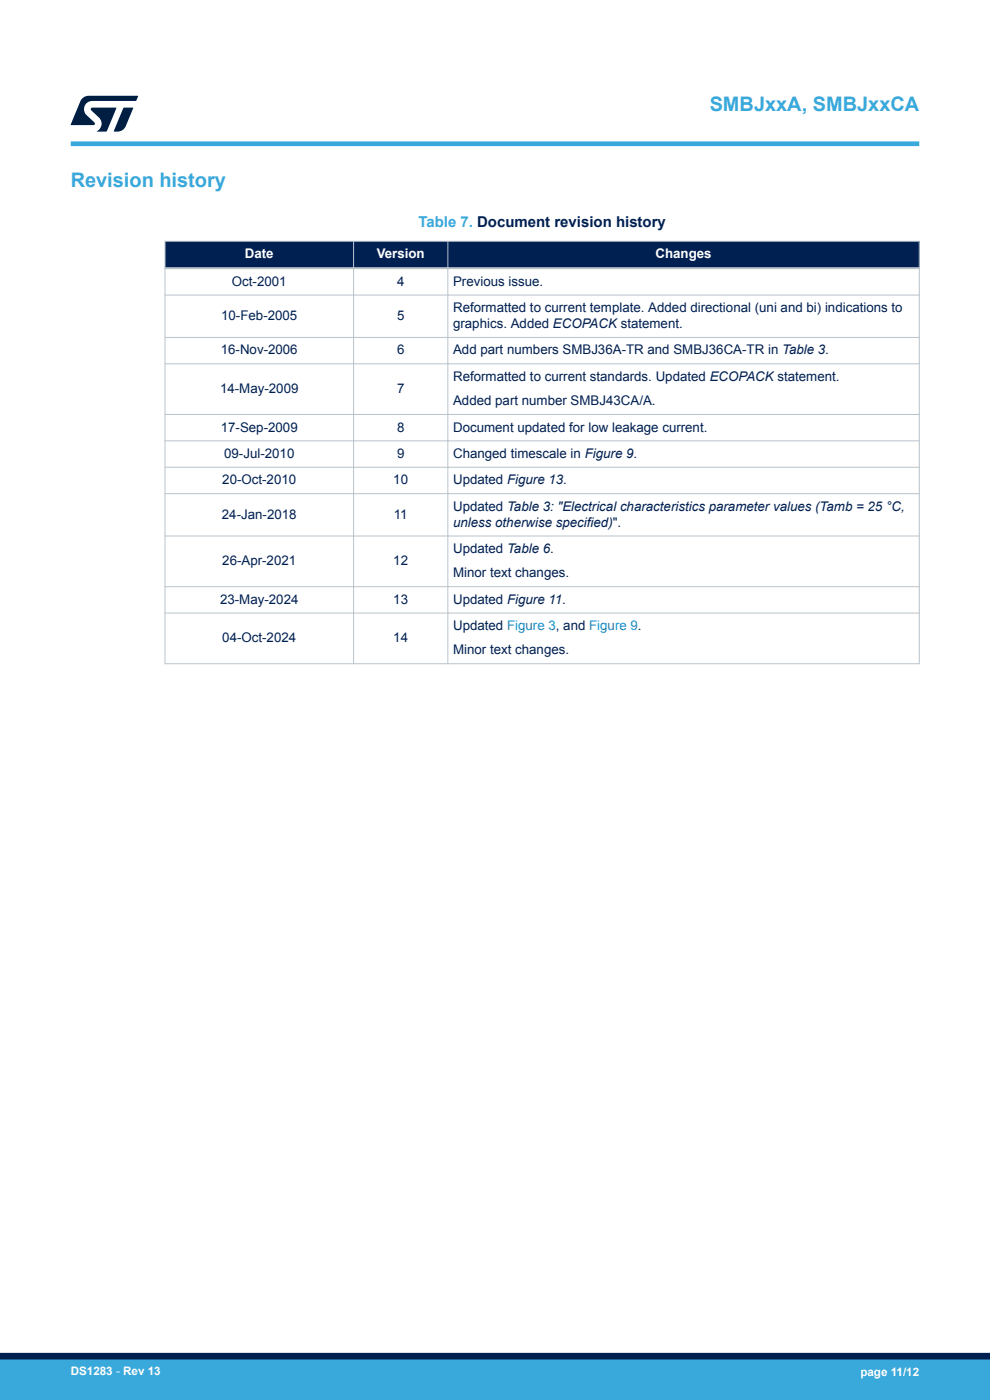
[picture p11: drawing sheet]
<svg xmlns="http://www.w3.org/2000/svg" width="210mm" height="297mm" viewBox="0 0 210 297" stroke-linecap="round" stroke-linejoin="round" font-family="sans-serif">
<defs><g id="words">
<g font-size="4.2" fill="#39a9dc">
<text x="150.5" y="23.5">SMBJxxA, SMBJxxCA</text>
<text x="15" y="39.8">Revision history</text>
</g>
<text font-size="3.2" fill="#39a9dc" x="88.7" y="48.2">Table 7. Document revision history</text>
<g font-size="2.8" fill="#fff">
<text x="51.9" y="54.8">Date</text>
<text x="79.9" y="54.8">Version</text>
<text x="139" y="54.8">Changes</text>
</g>
<g font-size="2.8" fill="#002052">
<text x="49.2" y="60.6">Oct-2001</text>
<text x="84.2" y="60.6">4</text>
<text x="96.1" y="60.6">Previous issue.</text>
<text x="46.9" y="67.9">10-Feb-2005</text>
<text x="84.2" y="67.9">5</text>
<text x="96.1" y="66.2">Reformatted to current template. Added directional (uni and bi) indications to</text>
<text x="96.1" y="69.6">graphics. Added ECOPACK statement.</text>
<text x="46.8" y="75.2">16-Nov-2006</text>
<text x="84.2" y="75.2">6</text>
<text x="96.1" y="75.2">Add part numbers SMBJ36A-TR and SMBJ36CA-TR in Table 3.</text>
<text x="46.7" y="83.4">14-May-2009</text>
<text x="84.2" y="83.4">7</text>
<text x="96.1" y="80.8">Reformatted to current standards. Updated ECOPACK statement.</text>
<text x="96.1" y="85.9">Added part number SMBJ43CA/A.</text>
<text x="46.8" y="91.5">17-Sep-2009</text>
<text x="84.2" y="91.5">8</text>
<text x="96.1" y="91.5">Document updated for low leakage current.</text>
<text x="47.5" y="97.1">09-Jul-2010</text>
<text x="84.2" y="97.1">9</text>
<text x="96.1" y="97.1">Changed timescale in Figure 9.</text>
<text x="47.2" y="102.7">20-Oct-2010</text>
<text x="83.4" y="102.7">10</text>
<text x="96.1" y="102.7">Updated Figure 13.</text>
<text x="47.1" y="110">24-Jan-2018</text>
<text x="83.5" y="110">11</text>
<text x="96.1" y="108.3">Updated Table 3: &quot;Electrical characteristics parameter values (Tamb = 25 °C,</text>
<text x="96.1" y="111.7">unless otherwise specified)&quot;.</text>
<text x="47.2" y="119.9">26-Apr-2021</text>
<text x="83.4" y="119.9">12</text>
<text x="96.1" y="117.3">Updated Table 6.</text>
<text x="96.1" y="122.5">Minor text changes.</text>
<text x="46.7" y="128.1">23-May-2024</text>
<text x="83.4" y="128.1">13</text>
<text x="96.1" y="128.1">Updated Figure 11.</text>
<text x="47.2" y="136.2">04-Oct-2024</text>
<text x="83.4" y="136.2">14</text>
<text x="96.1" y="133.7">Updated Figure 3, and Figure 9.</text>
<text x="96.1" y="138.8">Minor text changes.</text>
</g>
<g font-size="2.5" fill="#fff">
<text x="15" y="291.6">DS1283 - Rev 13</text>
<text x="182.5" y="291.9">page 11/12</text>
</g>
</g></defs>
<g fill="#002052">
<path d="M35 51.2h160v5.7h-160z" fill-rule="evenodd"/>
<path d="M35 51.2h160v5.7h-160z" fill-rule="evenodd"/>
</g>
<g fill="none" stroke="#b9c4ca" stroke-width=".21">
<path d="M34.9 51.2h160.2M35 51.1v89.8M75 51.1v89.8M95 51.1v89.8M195 51.1v89.8M34.9 62.6h160.2M34.9 71.6h160.2M34.9 77.2h160.2M34.9 87.9h160.2M34.9 93.5h160.2M34.9 99.1h160.2M34.9 104.7h160.2"/>
<path d="M34.9 113.7h160.2M34.9 124.5h160.2M34.9 130.1h160.2M34.9 140.8h160.2"/>
</g>
<path d="M34.9 56.9h160.2" fill="none" stroke="#b9c4ca" stroke-width=".42"/>
<path d="M15 30.5h180" fill="none" stroke="#39a9dc" stroke-width="1"/>
<g fill="#001e41">
<path d="M17.6 20.8l1.2-.5 10.5 .1-.5 1h-9.2a1.74 1.74 0 0 0-1.6 1 1.74 1.74 0 0 0 .3 2l1.7 1.6 .1 .2-.1 .3h-5l2.1-5z"/>
<path d="M26.2 22.9h2.1l-1.6 3.9a1.92 1.92 0 0 1-1.8 1.1h-.7l-.1-.1z"/>
<path d="M19.4 22.9l5.2-.1 .1 .1-2.1 5h-2.1a1.85 1.85 0 0 0 .5-2.9l-1.6-1.6-.2-.2z"/>
</g>
<g fill="#39a9dc">
<path d="M0 288.4h210v8.6h-210z" fill-rule="evenodd"/>
<path d="M-.1 288.4h210.2v4.4h-210.2z" fill-rule="evenodd"/>
</g>
<path d="M0 287.7h210" fill="none" stroke="#002052" stroke-width="1.4"/>
<use href="#words"/>
</svg>
